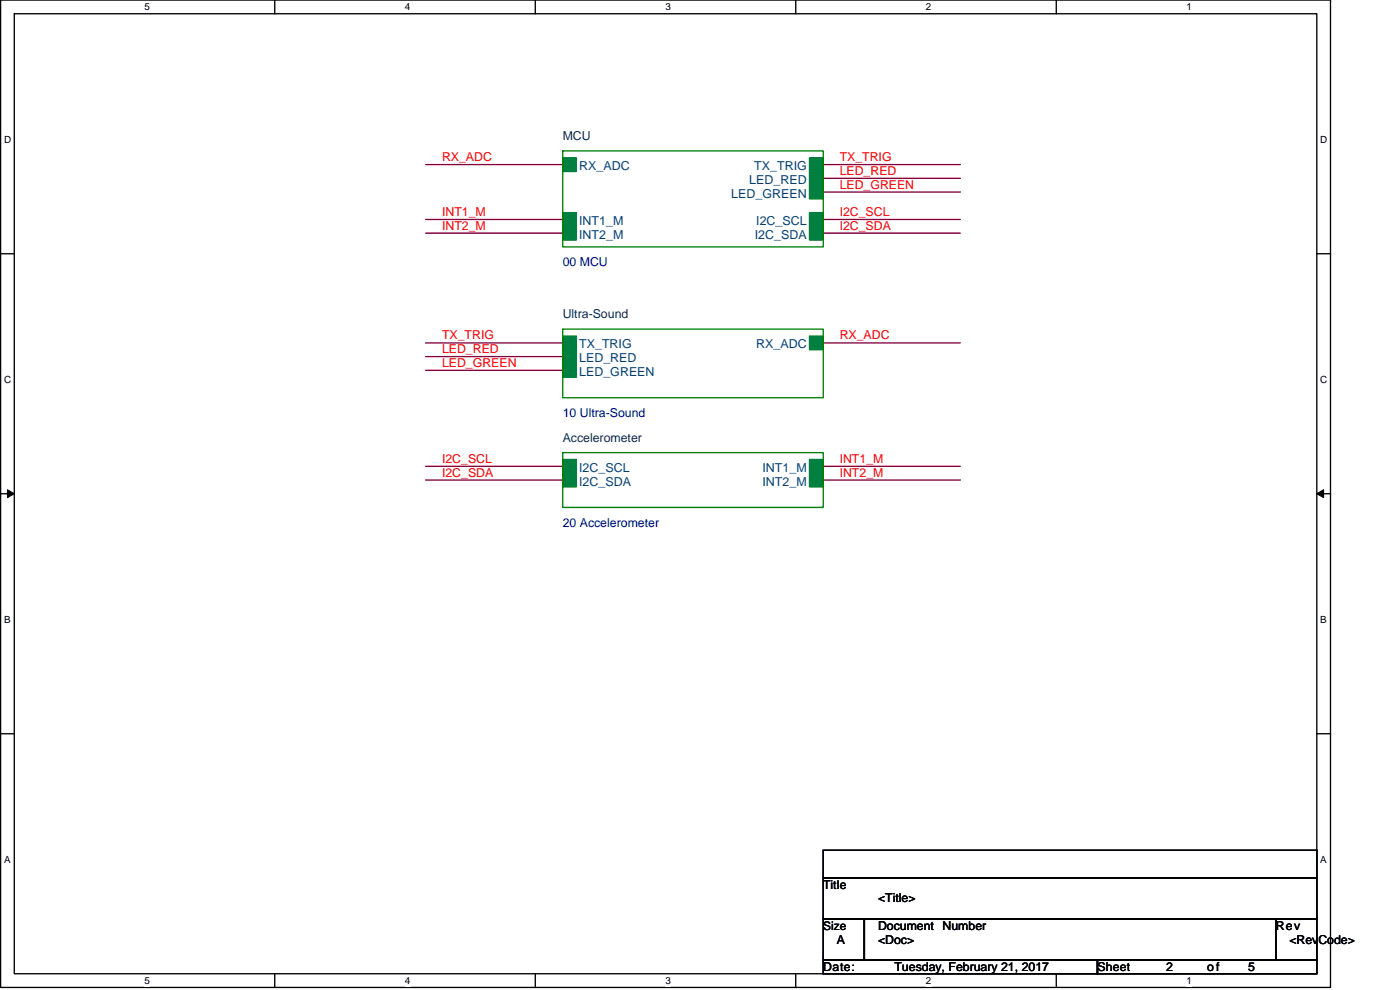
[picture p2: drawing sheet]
<svg xmlns="http://www.w3.org/2000/svg" width="420mm" height="297mm" viewBox="0 0 420 297" stroke-linecap="round" stroke-linejoin="round" font-family="sans-serif">
<defs><g id="words">
<g font-size="3.7" fill="#004040">
<text x="168.9" y="42">MCU</text>
<text x="168.9" y="95.5">Ultra-Sound</text>
<text x="168.9" y="132.5">Accelerometer</text>
</g>
<g font-size="3.7" fill="#f00">
<text x="132.7" y="48.3">RX_ADC</text>
<text x="252" y="48.3">TX_TRIG</text>
<text x="252" y="52.5">LED_RED</text>
<text x="252" y="56.6">LED_GREEN</text>
<text x="132.7" y="64.8">INT1_M</text>
<text x="252" y="64.8">I2C_SCL</text>
<text x="132.7" y="68.9">INT2_M</text>
<text x="252" y="68.9">I2C_SDA</text>
<text x="132.7" y="101.9">TX_TRIG</text>
<text x="252" y="101.9">RX_ADC</text>
<text x="132.7" y="106">LED_RED</text>
<text x="132.7" y="110.1">LED_GREEN</text>
<text x="132.7" y="138.9">I2C_SCL</text>
<text x="132.7" y="143">I2C_SDA</text>
<text x="252" y="138.9">INT1_M</text>
<text x="252" y="143">INT2_M</text>
</g>
<g font-size="3.7" fill="#004080">
<text x="173.8" y="51.1">RX_ADC</text>
<text x="226.3" y="51.1">TX_TRIG</text>
<text x="219.5" y="59.3">LED_GREEN</text>
<text x="224.9" y="55.2">LED_RED</text>
<text x="173.8" y="67.5">INT1_M</text>
<text x="173.8" y="71.6">INT2_M</text>
<text x="226.5" y="71.6">I2C_SDA</text>
<text x="227" y="67.5">I2C_SCL</text>
<text x="173.8" y="104.6">TX_TRIG</text>
<text x="226.9" y="104.6">RX_ADC</text>
<text x="173.8" y="108.7">LED_RED</text>
<text x="173.8" y="112.8">LED_GREEN</text>
<text x="173.8" y="141.6">I2C_SCL</text>
<text x="228.8" y="141.6">INT1_M</text>
<text x="173.8" y="145.7">I2C_SDA</text>
<text x="228.8" y="145.7">INT2_M</text>
</g>
<g font-size="3.7" fill="#000080">
<text x="168.9" y="79.8">00 MCU</text>
<text x="168.9" y="125.1">10 Ultra-Sound</text>
<text x="168.9" y="158">20 Accelerometer</text>
</g>
<g font-size="3.7">
<text x="247.1" y="266.7">Title</text>
<text x="263.5" y="270.8">&lt;Title&gt;</text>
<text x="263.5" y="279">Document Number</text>
<text x="382.8" y="279">Rev</text>
<text x="251.2" y="283.1">A</text>
<text x="263.5" y="283.1">&lt;Doc&gt;</text>
<text x="387" y="283.1">&lt;RevCode&gt;</text>
<text x="247.1" y="291.4">Date:</text>
<text x="268.4" y="291.4">Tuesday, February 21, 2017</text>
<text x="329.4" y="291.4">Sheet</text>
<text x="349.9" y="291.4">2</text>
<text x="362.3" y="291.4">of</text>
<text x="374.6" y="291.4">5</text>
</g>
<text font-size="3.6" x="247.1" y="278.9">Size</text>
<g font-size="3">
<text x="43.4" y="3.1">5</text>
<text x="121.5" y="3.1">4</text>
<text x="199.7" y="3.1">3</text>
<text x="277.9" y="3.1">2</text>
<text x="356.1" y="3.1">1</text>
<text x="1.2" y="42.8">D</text>
<text x="396.2" y="42.8">D</text>
<text x="1.2" y="114.8">C</text>
<text x="396.2" y="114.8">C</text>
<text x="1.2" y="186.8">B</text>
<text x="396.2" y="186.8">B</text>
<text x="1.2" y="258.8">A</text>
<text x="396.2" y="258.8">A</text>
<text x="43.4" y="295.2">5</text>
<text x="121.5" y="295.2">4</text>
<text x="199.7" y="295.2">3</text>
<text x="277.9" y="295.2">2</text>
<text x="356.1" y="295.2">1</text>
</g>
</g></defs>
<path d="M.2 0h399.1v296.3h-399.1zM4.3 4.1h390.9v288.1h-390.9z" fill="none" stroke="#000" stroke-width=".4"/>
<g fill="#fff">
<path d="M43.4 .4h1.6v3.3h-1.6z"/>
<path d="M43.4 292.6h1.6v3.3h-1.6z"/>
</g>
<path d="M82.5 0v4.1M82.5 292.2v4.1" fill="none" stroke="#000" stroke-width=".4"/>
<g fill="#fff">
<path d="M121.5 .4h1.7v3.3h-1.7z"/>
<path d="M121.5 292.6h1.7v3.3h-1.7z"/>
</g>
<path d="M160.6 0v4.1M160.6 292.2v4.1" fill="none" stroke="#000" stroke-width=".4"/>
<g fill="#fff">
<path d="M199.7 .4h1.7v3.3h-1.7z"/>
<path d="M199.7 292.6h1.7v3.3h-1.7z"/>
</g>
<path d="M238.8 0v4.1M238.8 292.2v4.1" fill="none" stroke="#000" stroke-width=".4"/>
<g fill="#fff">
<path d="M277.9 .4h1.6v3.3h-1.6z"/>
<path d="M277.9 292.6h1.6v3.3h-1.6z"/>
</g>
<path d="M317 0v4.1M317 292.2v4.1" fill="none" stroke="#000" stroke-width=".4"/>
<g fill="#fff">
<path d="M356.1 .4h1.6v3.3h-1.6z"/>
<path d="M356.1 292.6h1.6v3.3h-1.6z"/>
<path d="M1.2 40.1h2.2v3.3h-2.2z"/>
<path d="M396.2 40.1h2.2v3.3h-2.2z"/>
<path d="M1.2 112.1h2.2v3.3h-2.2z"/>
<path d="M396.2 112.1h2.2v3.3h-2.2z"/>
</g>
<path d="M.2 76.1h4.1M395.2 76.1h4.1" fill="none" stroke="#000" stroke-width=".4"/>
<g fill="#fff">
<path d="M1.2 184.1h2v3.4h-2z"/>
<path d="M396.2 184.1h2v3.4h-2z"/>
</g>
<path d="M.2 148.1h4.1M395.2 148.1h4.1" fill="none" stroke="#000" stroke-width=".4"/>
<path d="M2.2 146.9l2.1 1.2-2.1 1.2zM395.2 148.1l2-1.2v2.4z" fill="#000" stroke="#000" stroke-width=".3"/>
<g fill="#fff">
<path d="M1.2 256.2h2v3.3h-2z"/>
<path d="M396.2 256.2h2v3.3h-2z"/>
</g>
<path d="M.2 220.2h4.1M395.2 220.2h4.1M247.1 255.1h148.1v8.3h-148.1zM247.1 263.4h148.1v12.3h-148.1zM247.1 275.7h12.3v12.4h-12.3zM259.4 275.7h123.5v12.4h-123.5zM382.9 275.7h12.3v12.4h-12.3zM247.1 288.1h82.3v4.1h-82.3zM329.4 288.1h65.8v4.1h-65.8z" fill="none" stroke="#000" stroke-width=".4"/>
<g fill="none" stroke="#800040" stroke-width=".4">
<path d="M127.7 49.4h41.2M247.1 49.4h41.1M247.1 53.5h41.1M247.1 57.6h41.1M127.7 65.8h41.2M127.7 70h41.2M247.1 65.8h41.1M247.1 70h41.1M127.7 102.9h41.2M127.7 107h41.2M127.7 111.1h41.2M247.1 102.9h41.1"/>
<path d="M127.7 139.9h41.2M247.1 139.9h41.1M127.7 144h41.2M247.1 144h41.1"/>
</g>
<g fill="#008040" stroke="#008040" stroke-width=".4">
<path d="M168.9 104.9h4.1v4.2h-4.1z" fill-rule="evenodd"/>
<path d="M168.9 109.1h4.1v4.1h-4.1z" fill-rule="evenodd"/>
<path d="M168.9 100.8h4.1v4.1h-4.1z" fill-rule="evenodd"/>
<path d="M242.9 100.8h4.2v4.1h-4.2z" fill-rule="evenodd"/>
<path d="M242.9 137.9h4.2v4.1h-4.2z" fill-rule="evenodd"/>
<path d="M242.9 142h4.2v4.1h-4.2z" fill-rule="evenodd"/>
<path d="M168.9 137.9h4.1v4.1h-4.1z" fill-rule="evenodd"/>
<path d="M168.9 142h4.1v4.1h-4.1z" fill-rule="evenodd"/>
<path d="M242.9 51.5h4.2v4.1h-4.2z" fill-rule="evenodd"/>
<path d="M242.9 55.6h4.2v4.1h-4.2z" fill-rule="evenodd"/>
<path d="M168.9 47.3h4.1v4.2h-4.1z" fill-rule="evenodd"/>
<path d="M242.9 47.3h4.2v4.2h-4.2z" fill-rule="evenodd"/>
<path d="M242.9 67.9h4.2v4.1h-4.2z" fill-rule="evenodd"/>
<path d="M242.9 63.8h4.2v4.1h-4.2z" fill-rule="evenodd"/>
<path d="M168.9 63.8h4.1v4.1h-4.1z" fill-rule="evenodd"/>
<path d="M168.9 67.9h4.1v4.1h-4.1z" fill-rule="evenodd"/>
</g>
<path d="M168.9 45.3h78.2v28.8h-78.2zM168.9 98.8h78.2v20.5h-78.2zM168.9 135.8h78.2v16.5h-78.2z" fill="none" stroke="#008000" stroke-width=".4"/>
<use href="#words"/>
</svg>
